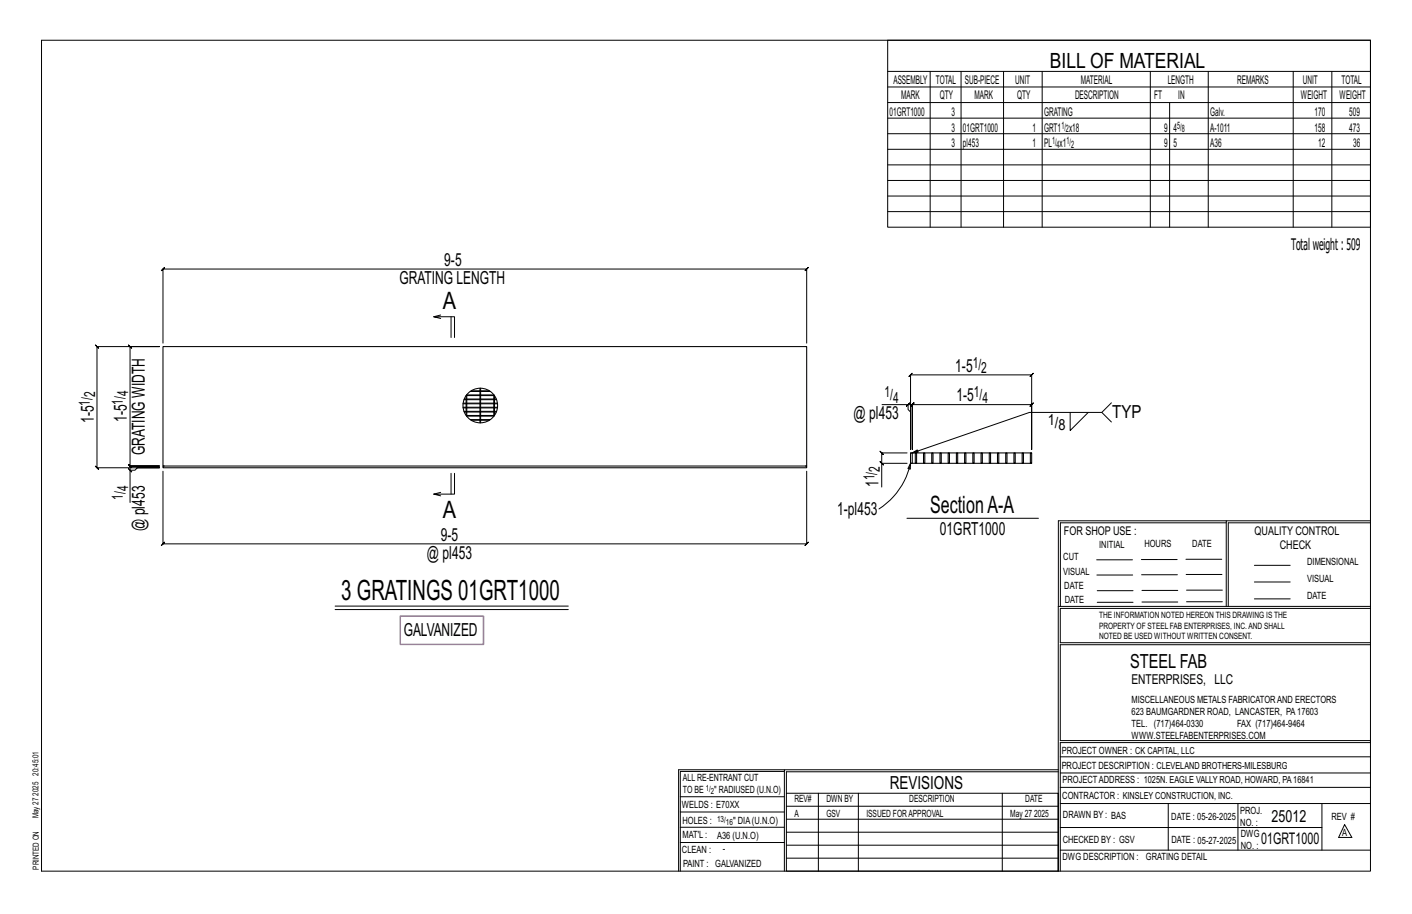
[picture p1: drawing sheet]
<svg xmlns="http://www.w3.org/2000/svg" width="432mm" height="279mm" viewBox="0 0 432 279" stroke-linecap="round" stroke-linejoin="round" font-family="sans-serif">
<defs><g id="words">
<text font-size="8.6" x="104.3" y="183.3">3 GRATINGS 01GRT1000</text>
<g font-size="7.3">
<text x="135.4" y="94.4">A</text>
<text x="135.4" y="158.2">A</text>
<text x="284.5" y="156.7">SectionA-A</text>
</g>
<text font-size="6.4" x="321.1" y="20.7">BILL OF MATERIAL</text>
<text font-size="5.9" x="345.6" y="204.1">STEEL FAB</text>
<g font-size="5.5">
<text x="135.9" y="81.3">9-5</text>
<text x="122.1" y="86.8">GRATING LENGTH</text>
<text x="292.1" y="113.6">1-5</text>
<text x="292.5" y="122.7">1-5</text>
<text x="28.7" y="129.3" transform="rotate(-90 28.7 129.3)">1-5</text>
<text x="38.8" y="129" transform="rotate(-90 38.8 129)">1-5</text>
<text x="261.1" y="128.2">@ pl453</text>
<text x="340.1" y="127.8">TYP</text>
<text x="44.3" y="139.2" transform="rotate(-90 44.3 139.2)">GRATING WIDTH</text>
<text x="268.6" y="148.9" transform="rotate(-90 268.6 148.9)">1</text>
<text x="256" y="157.5">1-pl453</text>
<text x="44.3" y="162.3" transform="rotate(-90 44.3 162.3)">@ pl453</text>
<text x="134.8" y="165.3">9-5</text>
<text x="287.4" y="163.4">01GRT1000</text>
<text x="130.6" y="170.8">@ pl453</text>
<text x="123.4" y="194.4">GALVANIZED</text>
<text x="272.2" y="241.1">REVISIONS</text>
</g>
<text font-size="5.1" x="388.9" y="251.3">25012</text>
<g font-size="4.9">
<text x="394.8" y="76.4">Totalweight : 509</text>
<text x="385.7" y="258.1">01GRT1000</text>
</g>
<g font-size="4.7">
<text x="297.5" y="112.4">1/</text>
<text x="300.1" y="114">2</text>
<text x="27.4" y="124" transform="rotate(-90 27.4 124)">1/</text>
<text x="29.1" y="121.4" transform="rotate(-90 29.1 121.4)">2</text>
<text x="37.5" y="123.7" transform="rotate(-90 37.5 123.7)">1/</text>
<text x="39.2" y="121.1" transform="rotate(-90 39.2 121.1)">4</text>
<text x="270.5" y="121.5">1/</text>
<text x="273.1" y="123.1">4</text>
<text x="297.8" y="121.5">1/</text>
<text x="300.4" y="123.1">4</text>
<text x="320.4" y="129.9">1/</text>
<text x="323.7" y="131.6">8</text>
<text x="267.4" y="146.8" transform="rotate(-90 267.4 146.8)">1/</text>
<text x="269.1" y="144.2" transform="rotate(-90 269.1 144.2)">2</text>
<text x="37.5" y="152.9" transform="rotate(-90 37.5 152.9)">1/</text>
<text x="39.2" y="150.2" transform="rotate(-90 39.2 150.2)">4</text>
</g>
<text font-size="4.2" x="346" y="209.1">ENTERPRISES, LLC</text>
<g font-size="3.7">
<text x="273.2" y="25.6">ASSEMBLY</text>
<text x="286.2" y="25.6">TOTAL</text>
<text x="295.1" y="25.6">SUB-PIECE</text>
<text x="310.4" y="25.6">UNIT</text>
<text x="330.5" y="25.6">MATERIAL</text>
<text x="357.1" y="25.6">LENGTH</text>
<text x="378.3" y="25.6">REMARKS</text>
<text x="398.4" y="25.6">UNIT</text>
<text x="410.2" y="25.6">TOTAL</text>
<text x="272.1" y="35.5">01GRT1000</text>
<text x="275.6" y="30.4">MARK</text>
<text x="287.4" y="30.4">QTY</text>
<text x="290.9" y="35.5">3</text>
<text x="298" y="30.4">MARK</text>
<text x="311" y="30.4">QTY</text>
<text x="319.3" y="35.5">GRATING</text>
<text x="328.7" y="30.4">DESCRIPTION</text>
<text x="353" y="30.4">FT</text>
<text x="360.3" y="30.4">IN</text>
<text x="370.1" y="35.5">Galv.</text>
<text x="397.8" y="30.4">WEIGHT</text>
<text x="402" y="35.5">170</text>
<text x="409.6" y="30.4">WEIGHT</text>
<text x="412.6" y="35.5">509</text>
<text x="290.9" y="40.2">3</text>
<text x="294.5" y="40.2">01GRT1000</text>
<text x="315.8" y="40.2">1</text>
<text x="319.3" y="40.2">GRT1 x18</text>
<text x="356" y="40.2">9</text>
<text x="358.9" y="40.2">4</text>
<text x="370.1" y="40.2">A-1011</text>
<text x="402" y="40.2">158</text>
<text x="412.6" y="40.2">473</text>
<text x="290.9" y="45">3</text>
<text x="294.5" y="45">pl453</text>
<text x="315.8" y="45">1</text>
<text x="319.3" y="45">PL x1</text>
<text x="356" y="45">9</text>
<text x="358.9" y="45">5</text>
<text x="370.1" y="45">A36</text>
<text x="403.2" y="45">12</text>
<text x="413.8" y="45">36</text>
<text x="325.3" y="163.4">FOR SHOP USE :</text>
<text x="383.7" y="163.4">QUALITY CONTROL</text>
<text x="391.4" y="167.8">CHECK</text>
</g>
<g font-size="3.1">
<text x="324.6" y="39.4">1/</text>
<text x="326" y="40.5">2</text>
<text x="360" y="39.4">5/</text>
<text x="361.4" y="40.5">8</text>
<text x="321.7" y="44.1">1/</text>
<text x="323.1" y="45.3">4</text>
<text x="326.1" y="44.1">1/</text>
<text x="327.5" y="45.3">2</text>
<text x="336.2" y="167.4">INITIAL</text>
<text x="350" y="167.1">HOURS</text>
<text x="364.6" y="167.2">DATE</text>
<text x="325.2" y="171.3">CUT</text>
<text x="399.8" y="172.8">DIMENSIONAL</text>
<text x="325.1" y="175.8">VISUAL</text>
<text x="399.8" y="177.9">VISUAL</text>
<text x="325.5" y="180">DATE</text>
<text x="325.7" y="184.4">DATE</text>
<text x="399.8" y="183.1">DATE</text>
<text x="346" y="215">MISCELLANEOUS METALS FABRICATORAND ERECTORS</text>
<text x="346" y="218.6">623 BAUMGARDNER ROAD, LANCASTER, PA17603</text>
<text x="346" y="225.8">WWW.STEELFABENTERPRISES.COM</text>
<text x="346" y="222.2">TEL. (717)464-0330</text>
<text x="378.3" y="222.2">FAX (717)464-9464</text>
<text x="324.7" y="230.5">PROJECT OWNER : CK CAPITAL, LLC</text>
<text x="208.8" y="238.8">ALL RE-ENTRANT CUT</text>
<text x="324.7" y="235.1">PROJECT DESCRIPTION : CLEVELAND BROTHERS-MILESBURG</text>
<text x="324.9" y="239.5">PROJECTADDRESS : 1025N. EAGLE VALLY ROAD, HOWARD, PA16841</text>
<text x="208.8" y="242.5">TO BE</text>
<text x="218.4" y="242.5">&quot; RADIUSED (U.N.O)</text>
<text x="242.9" y="245.3">REV#</text>
<text x="252.7" y="245.3">DWN BY</text>
<text x="278.1" y="245.3">DESCRIPTION</text>
<text x="313.5" y="245.3">DATE</text>
<text x="324.9" y="244.2">CONTRACTOR : KINSLEY CONSTRUCTION, INC.</text>
<text x="208.5" y="247">WELDS : E70XX</text>
<text x="208.7" y="251.7">HOLES :</text>
<text x="224.2" y="251.8">&quot; DIA(U.N.O)</text>
<text x="242.9" y="249.9">A</text>
<text x="252.7" y="249.9">GSV</text>
<text x="264.9" y="249.9">ISSUED FORAPPROVAL</text>
<text x="309" y="249.9">May 27</text>
<text x="316.2" y="249.9">2025</text>
<text x="325.1" y="250">DRAWN BY : BAS</text>
<text x="358.2" y="250.5">DATE : 05-26-2025</text>
<text x="379.3" y="248.9">PROJ.</text>
<text x="407.2" y="250.5">REV #</text>
<text x="208.7" y="256.3">MAT'L :</text>
<text x="219.3" y="256.4">A36 (U.N.O)</text>
<text x="325" y="257.6">CHECKED BY : GSV</text>
<text x="358.3" y="257.7">DATE : 05-27-2025</text>
<text x="379.3" y="252.5">NO. :</text>
<text x="379.5" y="255.9">DWG</text>
<text x="410.5" y="255.5">A</text>
<text x="208.6" y="260.7">CLEAN :</text>
<text x="221.1" y="260.6">-</text>
<text x="324.9" y="262.9">DWG DESCRIPTION :</text>
<text x="350.4" y="263">GRATING DETAIL</text>
<text x="379.5" y="259.5">NO. :</text>
<text x="208.9" y="265">PAINT : GALVANIZED</text>
</g>
<g font-size="2.7">
<text x="336.1" y="189">THE INFORMATION NOTED HEREON THIS DRAWING IS THE</text>
<text x="336.1" y="195.4">NOTED BE USED WITHOUT WRITTEN CONSENT.</text>
<text x="336.1" y="192.2">PROPERTY OF STEEL FAB ENTERPRISES, INC.AND SHALL</text>
</g>
<g font-size="2.6">
<text x="215.9" y="241.8">1/</text>
<text x="217.4" y="242.7">2</text>
<text x="219.3" y="251.1">13/</text>
<text x="222" y="252.1">16</text>
</g>
<g font-size="2.5">
<text x="11.7" y="237.1" transform="rotate(-90 11.7 237.1)">20:45:01</text>
<text x="11.8" y="243.3" transform="rotate(-90 11.8 243.3)">2025</text>
<text x="11.8" y="250.1" transform="rotate(-90 11.8 250.1)">May 27</text>
<text x="11.9" y="265.8" transform="rotate(-90 11.9 265.8)">PRINTED ON</text>
</g>
</g></defs>
<g fill="none" stroke="#000" stroke-width=".31">
<path d="M12.7 12.3h406.4v254h-406.4zM271.5 12.3h147.6v57.2h-147.6zM271.5 21.8h147.6M271.5 26.6h147.6M271.5 31.4h147.6M271.5 36.1h147.6M284.5 21.8v47.7M293.9 21.8v47.7M306.9 21.8v47.7M318.7 21.8v47.7M351.8 21.8v47.7M357.7 31.4v38.1"/>
<path d="M369.5 21.8v47.7M395.5 21.8v47.7M407.3 21.8v47.7M271.5 40.9h147.6M271.5 45.6h147.6M271.5 50.4h147.6M271.5 55.2h147.6M271.5 59.9h147.6M271.5 64.7h147.6M134.8 97.4l-2.2-.6h6.4v6.4M134.8 96.3l-2.2 .5M137.9 96.8v6.4"/>
<path d="M49.8 104.9v-22.7l-.5 .5 1-1-.5 .5h196.9l-.5 .5 1-1-.5 .5v22.7M269.7 123.7h8v1.5l.7 .7v11.5v-22.8l-.5 .5 1-1-.5 .5h37.1l-.5 .5 1-1-.5 .5v22.8v-13.7l.5-.5-1 1 .5-.5h-36.5l.5-.5-1 1 .5-.5v13.7v-13.7l.5-.5-1 1 .5-.5h-1.3M277.2 124.2l1-1zM277.4 138.5h-7.8l-.5-.5 1 1-.5-.5v3.1M327.3 126.1v5.5l5.5-5.5M336.9 126.1l3 2.9M339.9 123.1l-3 3h-22.1l-35.8 12.4 1.5-1 .3 .7-1.8 .3M39.3 143.2l1 1zM39.8 143.7v-1.2l.5 .5-1-1 .5 .5h9h-9l.5 .5-1-1 .5 .5v-36.6l.5 .5-1-1 .5 .5h9h-19.1l-.5-.5 1 1-.5-.5v37.1l-.5-.5 1 1-.5-.5h19.1h-6.8l-.7 .7h-1.5v9.9M49.8 144v22.3l-.5 .5 1-1-.5 .5h196.9l-.5 .5 1-1-.5 .5v-22.3M134.8 150.5l-2.2 .5M137.9 144.7v6.3"/>
<path d="M139 144.7v6.3h-6.4l2.2 .6M269.1 141.1l1 1zM277.4 158.4h40.2M277.4 141.6h-7.8v7.3M278.4 141.6v1.8l-.8-.2zM278.4 141.6a22.2 22.2 0 0 1-9.6 14M375 159.8h-50.7v25.6M375 159.2h-51.3l-.1 107.1M419.1 159.2h-44.1v26.2M419.1 159.8h-43.5v25.6M335.4 171.1h10.9M335.4 175.8h11"/>
<path d="M349 171h11M349.1 175.7h11M362.7 171h10.9M362.7 175.6h11M383.6 172.8h11M383.6 177.9h11M102.5 185.3h71.3M102.5 186.3h71.3M323.7 185.4h95.4M335.5 184.1h11M335.5 180.6h11M349.2 184h11"/>
<path d="M349.2 180.5h11M362.9 180.4h10.9M362.9 184h10.9M383.6 183.1h11M419.1 186h-94.9v10.5h94.9M419.1 197.1h-94.9v29.3h94.9v.6h-94.9v39.3M239.9 235.8h-31.9v30.5M239.9 235.3h-32.4v31M323.6 235.3h-83.7v31M323.6 235.9h-83.1v6.6M324.2 236.3h94.9M324.2 231.4h94.9"/>
<path d="M208 252.9h31.9M208 257.5h31.9M208 243.6h31.9M208 248.2h31.9M240.5 242.5h83.1v23.8h-83.1zM240.5 258.4h83.1M240.5 254.4h83.1M240.5 250.4h83.1M240.5 246.5h83.1M250.3 242.5v23.8M262.5 242.5v23.8M306.5 242.5v23.8"/>
<path d="M324.2 253h80.1M324.2 245.6h94.9M324.2 259.9h94.9M324.2 240.7h94.9M357.3 245.6v14.3M378.6 245.6v14.3M404.3 245.6v14.3M411.2 252.1l2.2 3.9h-4zM240.5 262.3h83.1"/>
</g>
<path d="M122.4 188.3h25.5v8.7h-25.5z" fill="none" stroke="#f0f" stroke-width=".5"/>
<g fill="none" stroke="#000" stroke-width=".32">
<path d="M143.8 119.7h6.2M144.1 119.5h5.6M146.8 118.7v.8M146.8 119.7v1M147 118.7v.8M147 119.7v1M141.6 123.4h10.5M141.6 124.5h10.5M141.6 123.2h10.5M141.6 124.7h10.5M141.9 122.2h10M141.9 125.8h10"/>
<path d="M142 125.9h9.8M142 122h9.8M142.5 122v-1.1h8.7v1.1M142.5 125.9v1.1h8.7v-1.1M142.5 122.2v1M142.5 123.4v1.1M142.5 124.7v1.1M142.7 127.2h8.4M142.7 120.7h8.4M142.7 120.9v1.1M142.7 122.2v1M142.7 123.4v1.1"/>
<path d="M142.7 124.7v1.1M142.7 125.9v1.1M143.8 128.3h6.2M144.1 128.5h5.6M146.8 120.9v1.1M146.8 122.2v1M146.8 123.4v1.1M146.8 124.7v1.1M146.8 125.9v1.1M146.8 127.2v1.1M146.8 128.5v.8M147 120.9v1.1"/>
<path d="M147 122.2v1M147 123.4v1.1M147 124.7v1.1M147 125.9v1.1M147 127.2v1.1M147 128.5v.8M151 120.9v1.1M151 122.2v1M151 123.4v1.1M151 124.7v1.1M151 125.9v1.1M151.2 122.2v1"/>
<path d="M151.2 123.4v1.1M151.2 124.7v1.1M278.4 138.5h.6v3.1h-.6zM278.4 138.5h37.1M279.9 138.5h.4v3.1h-.4zM282.4 138.5h.4v3.1h-.4zM284.9 138.5h.4v3.1h-.4zM287.4 138.5h.4v3.1h-.4zM290 138.5h.4v3.1h-.4zM292.5 138.5h.4v3.1h-.4zM295 138.5h.4v3.1h-.4zM297.5 138.5h.4v3.1h-.4z"/>
<path d="M300 138.5h.4v3.1h-.4zM302.5 138.5h.4v3.1h-.4zM305 138.5h.4v3.1h-.4zM307.6 138.5h.3v3.1h-.3zM310.1 138.5h.4v3.1h-.4zM312.6 138.5h.4v3.1h-.4zM315.1 138.5h.4v3.1h-.4zM49.8 142.5h196.9v.5h-196.9zM50.2 142.5h-.4v-36.6h196.9v36.6h-.4M278.4 141.6h37.1"/>
<circle cx="146.9" cy="124" r="5.3"/>
</g>
<g fill="none" stroke="#000" stroke-width=".31" stroke-dasharray="2 1.4">
<path d="M146.8 119.5v.2M147 119.7v-.2M142.5 125.8v.1M142.5 123.2v.2M142.5 124.5v.2M142.5 122v.2M142.7 127.2v-.2M142.7 125.9v-.1M142.7 124.7v-.2M142.7 123.4v-.2M142.7 122.2v-.2M142.7 120.9v-.2"/>
<path d="M146.8 128.3v.2M146.8 125.8v.1M146.8 120.7v.2M146.8 123.2v.2M146.8 122v.2M146.8 127v.2M146.8 124.5v.2M147 127.2v-.2M147 128.5v-.2M147 125.9v-.1M147 123.4v-.2M147 122.2v-.2"/>
<path d="M147 124.7v-.2M147 120.9v-.2M151 123.2v.2M151 124.5v.2M151 120.7v.2M151 122v.2M151 125.8v.1M151 127v.2M151.2 125.9v-.1M151.2 124.7v-.2M151.2 122.2v-.2M151.2 123.4v-.2"/>
</g>
<use href="#words"/>
</svg>
